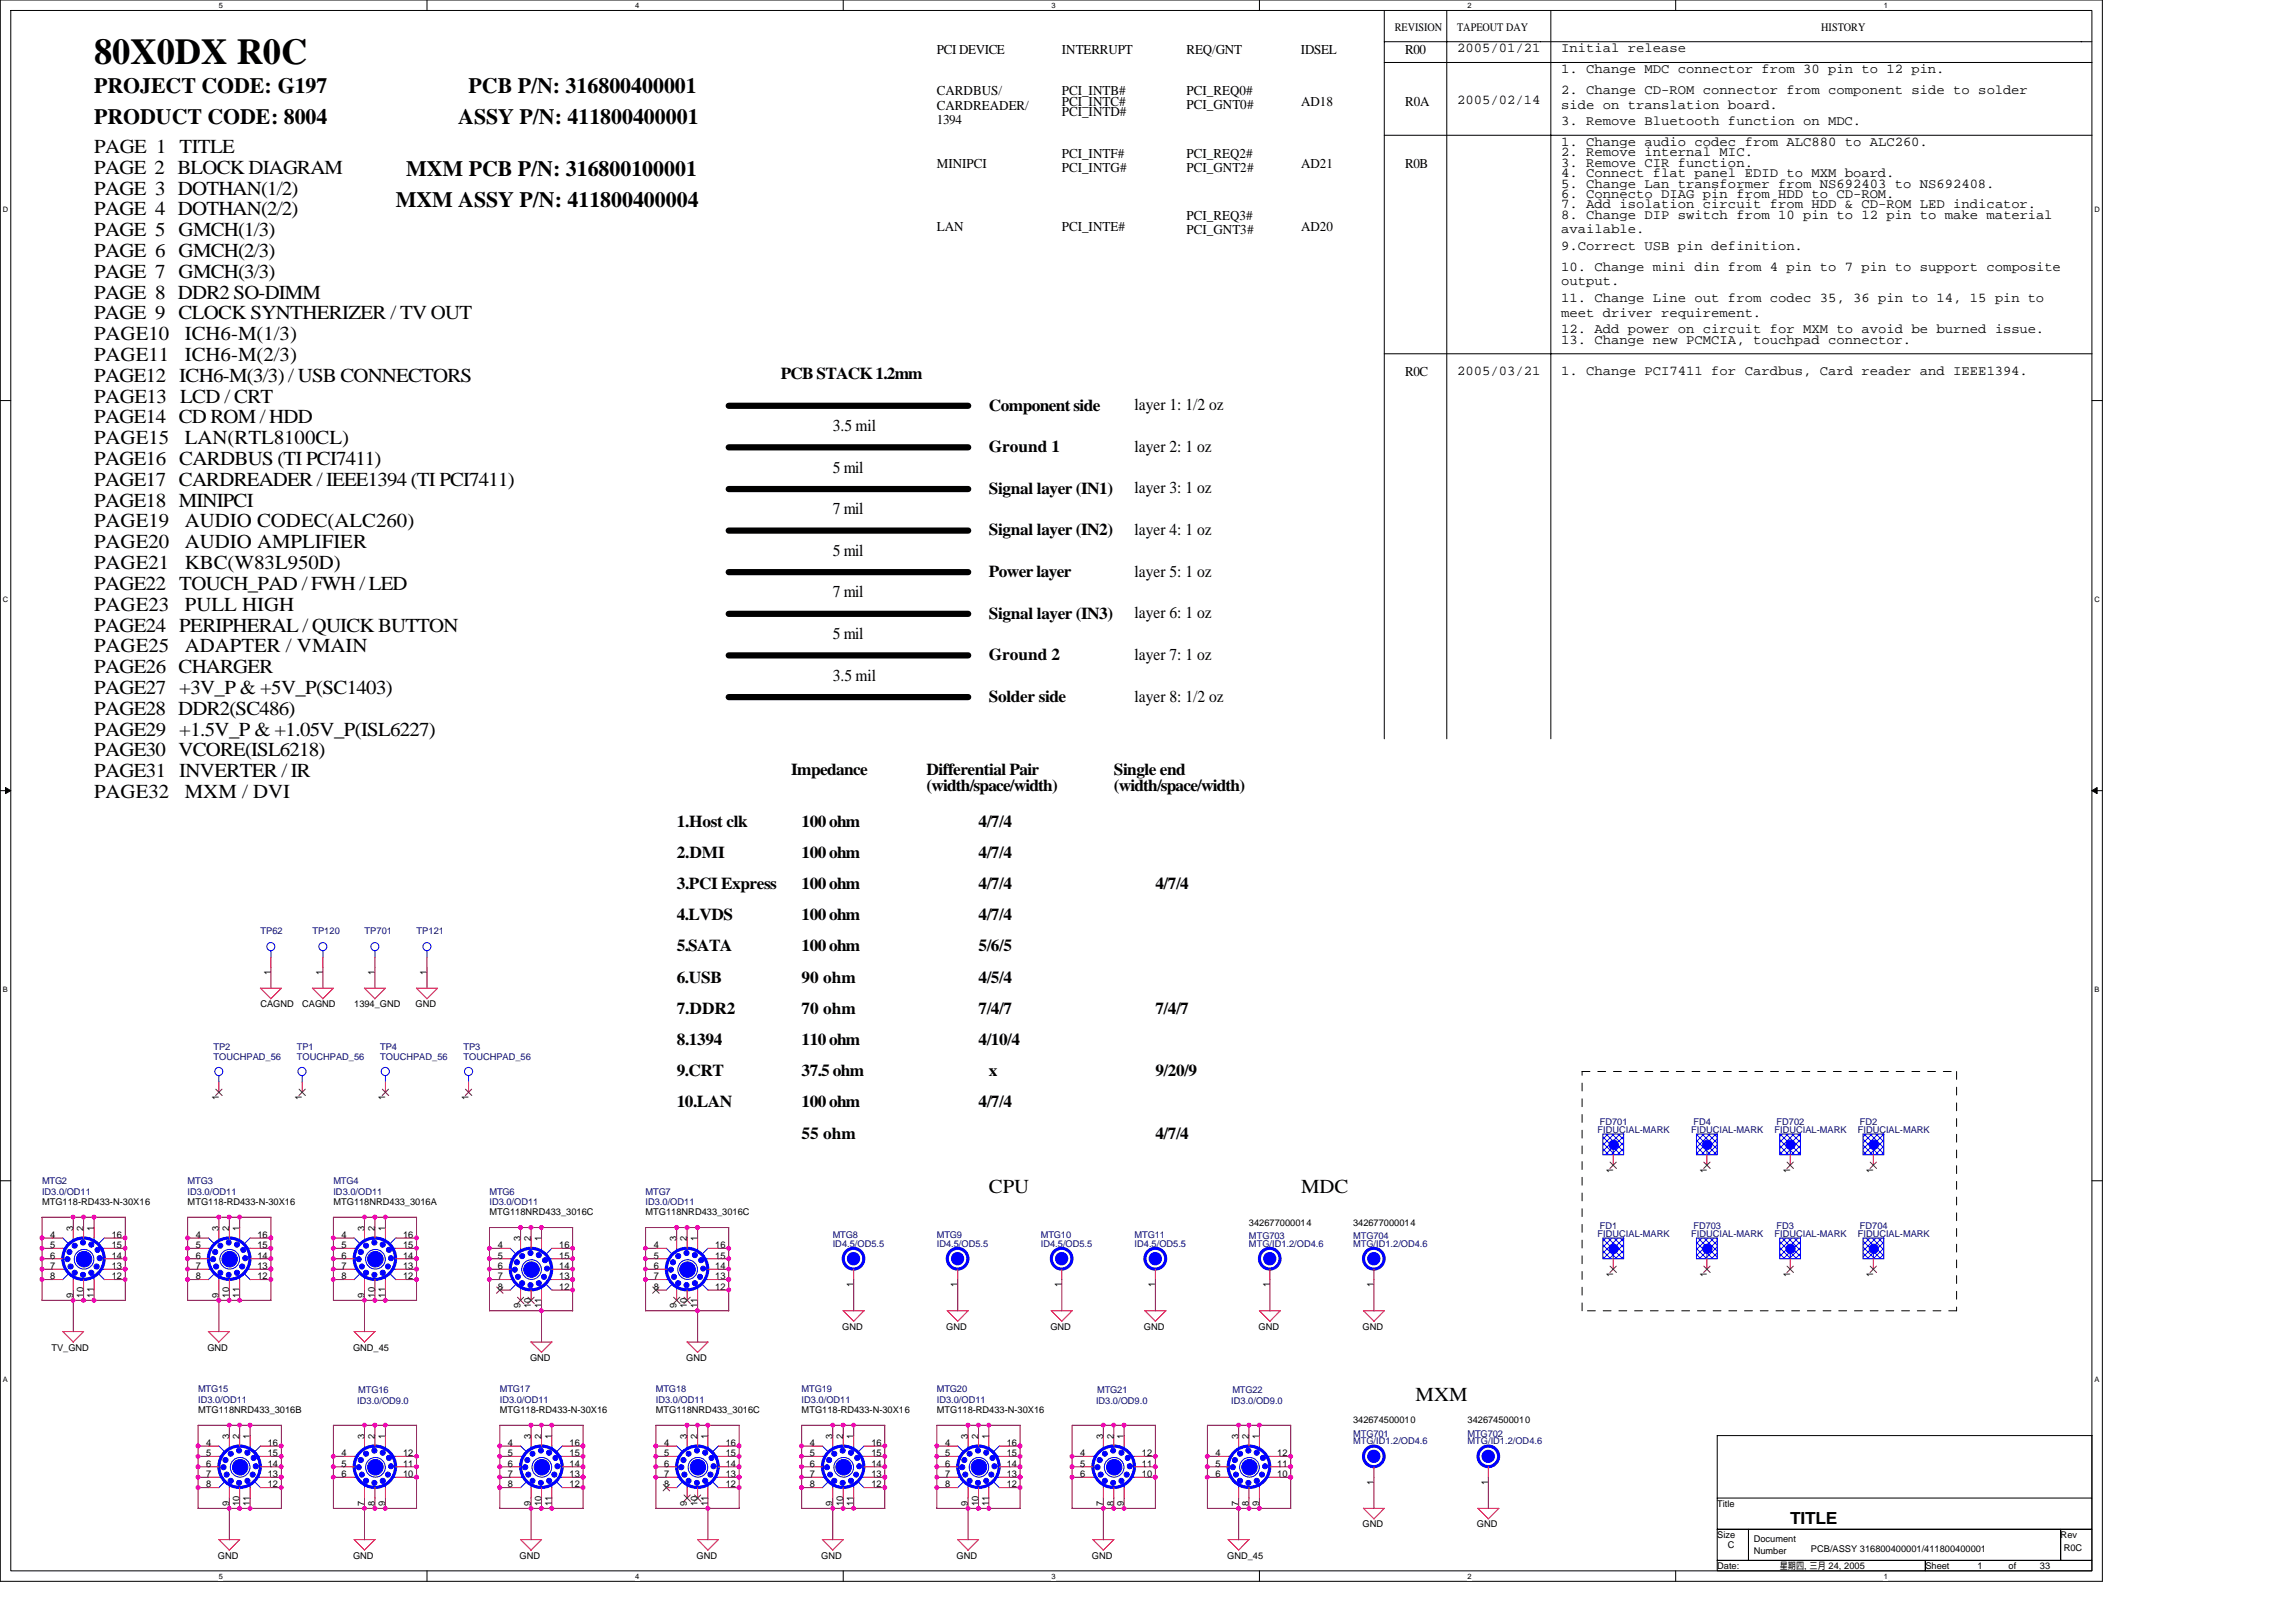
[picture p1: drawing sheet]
<svg xmlns="http://www.w3.org/2000/svg" width="297mm" height="210mm" viewBox="0 0 297 210" stroke-linecap="round" stroke-linejoin="round" font-family="sans-serif">
<defs><g id="words">
<text font-size="4.7" x="12.2" y="8.3">80X0DX R0C</text>
<g font-size="2.8">
<text x="12.2" y="12">PROJECT CODE: G197</text>
<text x="12.2" y="16.1">PRODUCT CODE: 8004</text>
<text x="59.3" y="16.1">ASSY P/N: 411800400001</text>
<text x="60.6" y="12">PCB P/N: 316800400001</text>
<text x="52.6" y="22.8">MXM PCB P/N: 316800100001</text>
<text x="51.2" y="26.8">MXM ASSY P/N: 411800400004</text>
</g>
<g font-size="2.6">
<text x="12.2" y="19.8">PAGE 1 TITLE</text>
<text x="12.2" y="22.5">PAGE 2 BLOCK DIAGRAM</text>
<text x="12.2" y="27.9">PAGE 4 DOTHAN(2/2)</text>
<text x="12.2" y="25.2">PAGE 3 DOTHAN(1/2)</text>
<text x="12.2" y="30.6">PAGE 5 GMCH(1/3)</text>
<text x="12.2" y="33.3">PAGE 6 GMCH(2/3)</text>
<text x="12.2" y="35.9">PAGE 7 GMCH(3/3)</text>
<text x="12.2" y="41.3">PAGE 9 CLOCK SYNTHERIZER / TV OUT</text>
<text x="12.2" y="38.7">PAGE 8 DDR2 SO-DIMM</text>
<text x="12.2" y="44">PAGE10</text>
<text x="12.2" y="46.7">PAGE11</text>
<text x="23.9" y="44">ICH6-M(1/3)</text>
<text x="23.9" y="46.7">ICH6-M(2/3)</text>
<text x="12.2" y="49.4">PAGE12 ICH6-M(3/3) / USB CONNECTORS</text>
<text x="12.2" y="52.1">PAGE13 LCD / CRT</text>
<text x="12.2" y="54.8">PAGE14 CD ROM / HDD</text>
<text x="12.2" y="57.5">PAGE15</text>
<text x="23.9" y="57.5">LAN(RTL8100CL)</text>
<text x="12.2" y="62.9">PAGE17 CARDREADER / IEEE1394 (TI PCI7411)</text>
<text x="12.2" y="65.6">PAGE18 MINIPCI</text>
<text x="12.2" y="60.2">PAGE16 CARDBUS (TI PCI7411)</text>
<text x="12.2" y="68.3">PAGE19</text>
<text x="12.2" y="71">PAGE20</text>
<text x="23.9" y="68.3">AUDIO CODEC(ALC260)</text>
<text x="23.9" y="71">AUDIO AMPLIFIER</text>
<text x="12.2" y="73.6">PAGE21</text>
<text x="12.2" y="76.3">PAGE22 TOUCH_PAD / FWH / LED</text>
<text x="23.9" y="73.6">KBC(W83L950D)</text>
<text x="12.2" y="79">PAGE23</text>
<text x="12.2" y="81.7">PAGE24 PERIPHERAL / QUICK BUTTON</text>
<text x="23.9" y="79">PULL HIGH</text>
<text x="12.2" y="87.1">PAGE26 CHARGER</text>
<text x="12.2" y="84.4">PAGE25</text>
<text x="12.2" y="89.8">PAGE27 +3V_P &amp; +5V_P(SC1403)</text>
<text x="23.9" y="84.4">ADAPTER / VMAIN</text>
<text x="12.2" y="95.2">PAGE29 +1.5V_P &amp; +1.05V_P(ISL6227)</text>
<text x="12.2" y="92.5">PAGE28 DDR2(SC486)</text>
<text x="12.2" y="97.9">PAGE30 VCORE(ISL6218)</text>
<text x="12.2" y="100.6">PAGE31 INVERTER / IR</text>
<text x="12.2" y="103.3">PAGE32</text>
<text x="23.9" y="103.3">MXM / DVI</text>
<text x="127.9" y="154.4">CPU</text>
<text x="168.3" y="154.4">MDC</text>
<text x="183.1" y="181.3">MXM</text>
</g>
<g font-size="2.2">
<text x="101" y="49.1">PCB STACK 1.2mm</text>
<text x="127.9" y="53.1">Component side</text>
<text x="146.8" y="53.1">layer 1: 1/2 oz</text>
<text x="107.7" y="55.8">3.5 mil</text>
<text x="127.9" y="58.5">Ground 1</text>
<text x="146.8" y="58.5">layer 2: 1 oz</text>
<text x="107.7" y="61.2">5 mil</text>
<text x="127.9" y="63.9">Signal layer (IN1)</text>
<text x="146.8" y="63.9">layer 3: 1 oz</text>
<text x="107.7" y="71.9">5 mil</text>
<text x="107.7" y="66.5">7 mil</text>
<text x="127.9" y="69.3">Signal layer (IN2)</text>
<text x="146.8" y="69.2">layer 4: 1 oz</text>
<text x="107.7" y="77.3">7 mil</text>
<text x="127.9" y="74.7">Power layer</text>
<text x="146.8" y="74.6">layer 5: 1 oz</text>
<text x="107.7" y="82.7">5 mil</text>
<text x="127.9" y="80.1">Signal layer (IN3)</text>
<text x="146.8" y="80">layer 6: 1 oz</text>
<text x="107.7" y="88.1">3.5 mil</text>
<text x="127.9" y="85.4">Ground 2</text>
<text x="146.8" y="85.4">layer 7: 1 oz</text>
<text x="127.9" y="90.8">Solder side</text>
<text x="146.8" y="90.8">layer 8: 1/2 oz</text>
<text x="102.4" y="100.2">Impedance</text>
<text x="119.9" y="100.2">Differential Pair</text>
<text x="144.1" y="100.2">Single end</text>
<text x="87.5" y="107">1.Host clk</text>
<text x="103.7" y="107">100 ohm</text>
<text x="119.9" y="102.4">(width/space/width)</text>
<text x="126.6" y="107">4/7/4</text>
<text x="144.1" y="102.4">(width/space/width)</text>
<text x="87.5" y="111">2.DMI</text>
<text x="103.7" y="111">100 ohm</text>
<text x="126.6" y="111">4/7/4</text>
<text x="87.5" y="115.1">3.PCI Express</text>
<text x="87.5" y="119.1">4.LVDS</text>
<text x="103.7" y="115.1">100 ohm</text>
<text x="103.7" y="119.1">100 ohm</text>
<text x="126.6" y="115.1">4/7/4</text>
<text x="126.6" y="119.1">4/7/4</text>
<text x="149.5" y="115.1">4/7/4</text>
<text x="87.5" y="123.1">5.SATA</text>
<text x="103.7" y="123.1">100 ohm</text>
<text x="126.6" y="123.1">5/6/5</text>
<text x="87.5" y="127.2">6.USB</text>
<text x="87.5" y="131.2">7.DDR2</text>
<text x="103.7" y="127.2">90 ohm</text>
<text x="103.7" y="131.2">70 ohm</text>
<text x="126.6" y="127.2">4/5/4</text>
<text x="126.6" y="131.2">7/4/7</text>
<text x="149.5" y="131.2">7/4/7</text>
<text x="87.5" y="135.3">8.1394</text>
<text x="103.7" y="135.3">110 ohm</text>
<text x="126.6" y="135.3">4/10/4</text>
<text x="87.5" y="139.3">9.CRT</text>
<text x="87.5" y="143.3">10.LAN</text>
<text x="103.7" y="139.3">37.5 ohm</text>
<text x="103.7" y="143.3">100 ohm</text>
<text x="126.6" y="143.3">4/7/4</text>
<text x="127.9" y="139.3">x</text>
<text x="149.5" y="139.3">9/20/9</text>
<text x="103.7" y="147.4">55 ohm</text>
<text x="149.5" y="147.4">4/7/4</text>
<text x="231.6" y="197.2">TITLE</text>
</g>
<g font-size="1.8">
<text x="121.2" y="7">PCI DEVICE</text>
<text x="137.4" y="7">INTERRUPT</text>
<text x="153.5" y="7">REQ/GNT</text>
<text x="168.3" y="7">IDSEL</text>
<text x="181.8" y="7">R00</text>
<text x="188.5" y="6.8">2005/01/21</text>
<text x="202" y="6.8">Initial release</text>
<text x="202" y="9.5">1. Change MDC connector from 30 pin to 12 pin.</text>
<text x="121.2" y="12.3">CARDBUS/</text>
<text x="121.2" y="14.2">CARDREADER/</text>
<text x="121.2" y="16">1394</text>
<text x="137.4" y="13.7">PCI_INTC#</text>
<text x="137.4" y="12.3">PCI_INTB#</text>
<text x="137.4" y="15">PCI_INTD#</text>
<text x="153.5" y="12.3">PCI_REQ0#</text>
<text x="153.5" y="14.1">PCI_GNT0#</text>
<text x="168.3" y="13.7">AD18</text>
<text x="181.8" y="13.7">R0A</text>
<text x="188.5" y="13.5">2005/02/14</text>
<text x="202" y="12.1">2. Change CD-ROM connector from component side to solder</text>
<text x="202" y="14.1">side on translation board.</text>
<text x="202" y="16.2">3. Remove Bluetooth function on MDC.</text>
<text x="121.2" y="21.8">MINIPCI</text>
<text x="137.4" y="20.4">PCI_INTF#</text>
<text x="137.4" y="22.2">PCI_INTG#</text>
<text x="153.5" y="20.4">PCI_REQ2#</text>
<text x="153.5" y="22.2">PCI_GNT2#</text>
<text x="168.3" y="21.8">AD21</text>
<text x="181.8" y="21.8">R0B</text>
<text x="202" y="18.9">1. Change audio codec from ALC880 to ALC260.</text>
<text x="202" y="20.2">2. Remove internal MIC.</text>
<text x="202" y="21.6">3. Remove CIR function.</text>
<text x="202" y="22.9">4. Connect flat panel EDID to MXM board.</text>
<text x="121.2" y="29.8">LAN</text>
<text x="137.4" y="29.8">PCI_INTE#</text>
<text x="153.5" y="28.5">PCI_REQ3#</text>
<text x="168.3" y="29.8">AD20</text>
<text x="202" y="24.3">5. Change Lan transformer from NS692403 to NS692408.</text>
<text x="202" y="25.6">6. Connecto DIAG pin from HDD to CD-ROM.</text>
<text x="202" y="27">7. Add isolation circuit from HDD &amp; CD-ROM LED indicator.</text>
<text x="202" y="28.3">8. Change DIP switch from 10 pin to 12 pin to make material</text>
<text x="153.5" y="30.3">PCI_GNT3#</text>
<text x="202" y="30.2">available.</text>
<text x="202" y="32.3">9.Correct USB pin definition.</text>
<text x="202" y="35">10. Change mini din from 4 pin to 7 pin to support composite</text>
<text x="202" y="39.1">11. Change Line out from codec 35, 36 pin to 14, 15 pin to</text>
<text x="202" y="41">meet driver requirement.</text>
<text x="202" y="36.9">output.</text>
<text x="202" y="43.1">12. Add power on circuit for MXM to avoid be burned issue.</text>
<text x="202" y="44.5">13. Change new PCMCIA, touchpad connector.</text>
<text x="181.8" y="48.7">R0C</text>
<text x="188.5" y="48.5">2005/03/21</text>
<text x="202" y="48.5">1. Change PCI7411 for Cardbus, Card reader and IEEE1394.</text>
</g>
<g font-size="1.5">
<text x="180.4" y="4">REVISION</text>
<text x="188.5" y="4">TAPEOUT DAY</text>
<text x="235.6" y="4">HISTORY</text>
</g>
<g font-size="1.2" fill="#000080">
<text x="33.7" y="120.9">TP62</text>
<text x="40.4" y="120.9">TP120</text>
<text x="47.2" y="120.9">TP701</text>
<text x="53.9" y="120.9">TP121</text>
<text x="27.6" y="135.9">TP2</text>
<text x="27.6" y="137.2">TOUCHPAD_56</text>
<text x="38.4" y="135.9">TP1</text>
<text x="38.4" y="137.2">TOUCHPAD_56</text>
<text x="49.2" y="135.9">TP4</text>
<text x="49.2" y="137.2">TOUCHPAD_56</text>
<text x="60" y="135.9">TP3</text>
<text x="60" y="137.2">TOUCHPAD_56</text>
<text x="206.7" y="146.6">FIDUCIAL-MARK</text>
<text x="207" y="145.6">FD701</text>
<text x="218.8" y="146.6">FIDUCIAL-MARK</text>
<text x="219.1" y="145.6">FD4</text>
<text x="229.6" y="146.6">FIDUCIAL-MARK</text>
<text x="229.8" y="145.6">FD702</text>
<text x="240.3" y="146.6">FIDUCIAL-MARK</text>
<text x="240.6" y="145.6">FD2</text>
<text x="5.4" y="153.2">MTG2</text>
<text x="5.4" y="154.6">ID3.0/OD11</text>
<text x="24.3" y="153.2">MTG3</text>
<text x="24.3" y="154.6">ID3.0/OD11</text>
<text x="43.1" y="153.2">MTG4</text>
<text x="43.1" y="154.6">ID3.0/OD11</text>
<text x="63.3" y="154.6">MTG6</text>
<text x="63.3" y="155.9">ID3.0/OD11</text>
<text x="83.5" y="154.6">MTG7</text>
<text x="83.5" y="155.9">ID3.0/OD11</text>
<text x="107.7" y="160.2">MTG8</text>
<text x="107.7" y="161.4">ID4.5/OD5.5</text>
<text x="121.2" y="160.2">MTG9</text>
<text x="121.2" y="161.4">ID4.5/OD5.5</text>
<text x="134.7" y="160.2">MTG10</text>
<text x="134.7" y="161.4">ID4.5/OD5.5</text>
<text x="146.8" y="160.2">MTG11</text>
<text x="146.8" y="161.4">ID4.5/OD5.5</text>
<text x="161.6" y="160.4">MTG703</text>
<text x="161.6" y="161.3">MTG/ID1.2/OD4.6</text>
<text x="175" y="160.4">MTG704</text>
<text x="175" y="161.3">MTG/ID1.2/OD4.6</text>
<text x="206.7" y="160.1">FIDUCIAL-MARK</text>
<text x="207" y="159">FD1</text>
<text x="218.8" y="160.1">FIDUCIAL-MARK</text>
<text x="219.1" y="159">FD703</text>
<text x="229.6" y="160.1">FIDUCIAL-MARK</text>
<text x="229.8" y="159">FD3</text>
<text x="240.3" y="160.1">FIDUCIAL-MARK</text>
<text x="240.6" y="159">FD704</text>
<text x="25.6" y="180.1">MTG15</text>
<text x="25.6" y="181.5">ID3.0/OD11</text>
<text x="46.2" y="181.6">ID3.0/OD9.0</text>
<text x="46.4" y="180.3">MTG16</text>
<text x="64.7" y="180.1">MTG17</text>
<text x="64.7" y="181.5">ID3.0/OD11</text>
<text x="84.9" y="180.1">MTG18</text>
<text x="84.9" y="181.5">ID3.0/OD11</text>
<text x="103.7" y="180.1">MTG19</text>
<text x="103.7" y="181.5">ID3.0/OD11</text>
<text x="121.2" y="180.1">MTG20</text>
<text x="121.2" y="181.5">ID3.0/OD11</text>
<text x="141.8" y="181.6">ID3.0/OD9.0</text>
<text x="141.9" y="180.3">MTG21</text>
<text x="159.3" y="181.6">ID3.0/OD9.0</text>
<text x="159.4" y="180.3">MTG22</text>
<text x="175" y="185.9">MTG701</text>
<text x="189.9" y="185.9">MTG702</text>
<text x="175" y="186.9">MTG/ID1.2/OD4.6</text>
<text x="189.9" y="186.9">MTG/ID1.2/OD4.6</text>
</g>
<g font-size="1.2">
<text x="33.7" y="130.3">CAGND</text>
<text x="35" y="126.2" transform="rotate(-90 35 126.2)">1</text>
<text x="39.1" y="130.3">CAGND</text>
<text x="41.8" y="126.2" transform="rotate(-90 41.8 126.2)">1</text>
<text x="45.8" y="130.3">1394_GND</text>
<text x="48.5" y="126.2" transform="rotate(-90 48.5 126.2)">1</text>
<text x="53.8" y="130.3">GND</text>
<text x="55.2" y="126.2" transform="rotate(-90 55.2 126.2)">1</text>
<text x="28.3" y="142.4" transform="rotate(-90 28.3 142.4)">1</text>
<text x="39.1" y="142.4" transform="rotate(-90 39.1 142.4)">1</text>
<text x="49.8" y="142.4" transform="rotate(-90 49.8 142.4)">1</text>
<text x="60.6" y="142.4" transform="rotate(-90 60.6 142.4)">1</text>
<text x="5.4" y="155.9">MTG118-RD433-N-30X16</text>
<text x="24.3" y="155.9">MTG118-RD433-N-30X16</text>
<text x="43.1" y="155.9">MTG118NRD433_3016A</text>
<text x="208.7" y="151.8" transform="rotate(-90 208.7 151.8)">1</text>
<text x="220.8" y="151.8" transform="rotate(-90 220.8 151.8)">1</text>
<text x="231.6" y="151.8" transform="rotate(-90 231.6 151.8)">1</text>
<text x="242.3" y="151.8" transform="rotate(-90 242.3 151.8)">1</text>
<text x="6.5" y="160.2">4</text>
<text x="6.5" y="161.5">5</text>
<text x="9.5" y="159.3" transform="rotate(-90 9.5 159.3)">3</text>
<text x="10.8" y="159.3" transform="rotate(-90 10.8 159.3)">2</text>
<text x="12.1" y="159.3" transform="rotate(-90 12.1 159.3)">1</text>
<text x="14.5" y="161.5">15</text>
<text x="14.5" y="160.2">16</text>
<text x="25.3" y="160.2">4</text>
<text x="25.3" y="161.5">5</text>
<text x="28.3" y="159.3" transform="rotate(-90 28.3 159.3)">3</text>
<text x="29.7" y="159.3" transform="rotate(-90 29.7 159.3)">2</text>
<text x="31" y="159.3" transform="rotate(-90 31 159.3)">1</text>
<text x="33.3" y="161.5">15</text>
<text x="33.3" y="160.2">16</text>
<text x="44.2" y="160.2">4</text>
<text x="44.2" y="161.5">5</text>
<text x="47.1" y="159.3" transform="rotate(-90 47.1 159.3)">3</text>
<text x="48.5" y="159.3" transform="rotate(-90 48.5 159.3)">2</text>
<text x="49.8" y="159.3" transform="rotate(-90 49.8 159.3)">1</text>
<text x="52.2" y="161.5">15</text>
<text x="52.2" y="160.2">16</text>
<text x="63.3" y="157.3">MTG118NRD433_3016C</text>
<text x="64.4" y="161.5">4</text>
<text x="67.3" y="160.6" transform="rotate(-90 67.3 160.6)">3</text>
<text x="68.7" y="160.6" transform="rotate(-90 68.7 160.6)">2</text>
<text x="70" y="160.6" transform="rotate(-90 70 160.6)">1</text>
<text x="72.3" y="161.5">16</text>
<text x="83.5" y="157.3">MTG118NRD433_3016C</text>
<text x="84.6" y="161.5">4</text>
<text x="87.5" y="160.6" transform="rotate(-90 87.5 160.6)">3</text>
<text x="88.9" y="160.6" transform="rotate(-90 88.9 160.6)">2</text>
<text x="90.2" y="160.6" transform="rotate(-90 90.2 160.6)">1</text>
<text x="92.5" y="161.5">16</text>
<text x="161.6" y="158.6">342677000014</text>
<text x="175" y="158.6">342677000014</text>
<text x="6.5" y="162.9">6</text>
<text x="6.5" y="164.2">7</text>
<text x="6.5" y="165.6">8</text>
<text x="9.5" y="167.9" transform="rotate(-90 9.5 167.9)">9</text>
<text x="10.8" y="167.9" transform="rotate(-90 10.8 167.9)">10</text>
<text x="12.1" y="167.9" transform="rotate(-90 12.1 167.9)">11</text>
<text x="14.5" y="165.6">12</text>
<text x="14.5" y="164.2">13</text>
<text x="14.5" y="162.9">14</text>
<text x="25.3" y="162.9">6</text>
<text x="25.3" y="164.2">7</text>
<text x="25.3" y="165.6">8</text>
<text x="28.3" y="167.9" transform="rotate(-90 28.3 167.9)">9</text>
<text x="29.7" y="167.9" transform="rotate(-90 29.7 167.9)">10</text>
<text x="31" y="167.9" transform="rotate(-90 31 167.9)">11</text>
<text x="33.3" y="165.6">12</text>
<text x="33.3" y="164.2">13</text>
<text x="33.3" y="162.9">14</text>
<text x="44.2" y="162.9">6</text>
<text x="44.2" y="164.2">7</text>
<text x="44.2" y="165.6">8</text>
<text x="47.1" y="167.9" transform="rotate(-90 47.1 167.9)">9</text>
<text x="48.5" y="167.9" transform="rotate(-90 48.5 167.9)">10</text>
<text x="49.8" y="167.9" transform="rotate(-90 49.8 167.9)">11</text>
<text x="52.2" y="165.6">12</text>
<text x="52.2" y="164.2">13</text>
<text x="52.2" y="162.9">14</text>
<text x="64.4" y="162.9">5</text>
<text x="64.4" y="164.2">6</text>
<text x="64.4" y="165.6">7</text>
<text x="64.4" y="166.9">8</text>
<text x="72.3" y="166.9">12</text>
<text x="72.3" y="165.6">13</text>
<text x="72.3" y="164.2">14</text>
<text x="72.3" y="162.9">15</text>
<text x="84.6" y="162.9">5</text>
<text x="84.6" y="164.2">6</text>
<text x="84.6" y="165.6">7</text>
<text x="84.6" y="166.9">8</text>
<text x="92.5" y="166.9">12</text>
<text x="92.5" y="165.6">13</text>
<text x="92.5" y="164.2">14</text>
<text x="92.5" y="162.9">15</text>
<text x="110.4" y="166.6" transform="rotate(-90 110.4 166.6)">1</text>
<text x="123.9" y="166.6" transform="rotate(-90 123.9 166.6)">1</text>
<text x="137.3" y="166.6" transform="rotate(-90 137.3 166.6)">1</text>
<text x="149.5" y="166.6" transform="rotate(-90 149.5 166.6)">1</text>
<text x="164.3" y="166.6" transform="rotate(-90 164.3 166.6)">1</text>
<text x="177.7" y="166.6" transform="rotate(-90 177.7 166.6)">1</text>
<text x="208.7" y="165.2" transform="rotate(-90 208.7 165.2)">1</text>
<text x="220.8" y="165.2" transform="rotate(-90 220.8 165.2)">1</text>
<text x="231.6" y="165.2" transform="rotate(-90 231.6 165.2)">1</text>
<text x="242.3" y="165.2" transform="rotate(-90 242.3 165.2)">1</text>
<text x="67.3" y="169.3" transform="rotate(-90 67.3 169.3)">9</text>
<text x="68.7" y="169.3" transform="rotate(-90 68.7 169.3)">10</text>
<text x="70" y="169.3" transform="rotate(-90 70 169.3)">11</text>
<text x="87.5" y="169.3" transform="rotate(-90 87.5 169.3)">9</text>
<text x="88.9" y="169.3" transform="rotate(-90 88.9 169.3)">10</text>
<text x="90.2" y="169.3" transform="rotate(-90 90.2 169.3)">11</text>
<text x="109" y="172.1">GND</text>
<text x="122.4" y="172.1">GND</text>
<text x="135.9" y="172.1">GND</text>
<text x="148" y="172.1">GND</text>
<text x="162.8" y="172.1">GND</text>
<text x="176.3" y="172.1">GND</text>
<text x="6.6" y="174.8">TV_GND</text>
<text x="26.8" y="174.8">GND</text>
<text x="45.7" y="174.8">GND_45</text>
<text x="68.6" y="176.1">GND</text>
<text x="88.8" y="176.1">GND</text>
<text x="25.6" y="182.8">MTG118NRD433_3016B</text>
<text x="64.7" y="182.8">MTG118-RD433-N-30X16</text>
<text x="84.9" y="182.8">MTG118NRD433_3016C</text>
<text x="103.7" y="182.8">MTG118-RD433-N-30X16</text>
<text x="121.2" y="182.8">MTG118-RD433-N-30X16</text>
<text x="175" y="184.2">342674500010</text>
<text x="189.9" y="184.2">342674500010</text>
<text x="26.7" y="187.1">4</text>
<text x="26.7" y="188.4">5</text>
<text x="26.7" y="189.8">6</text>
<text x="26.7" y="191.2">7</text>
<text x="29.7" y="186.2" transform="rotate(-90 29.7 186.2)">3</text>
<text x="31" y="186.2" transform="rotate(-90 31 186.2)">2</text>
<text x="32.3" y="186.2" transform="rotate(-90 32.3 186.2)">1</text>
<text x="34.6" y="191.2">13</text>
<text x="34.6" y="189.8">14</text>
<text x="34.6" y="188.4">15</text>
<text x="34.6" y="187.1">16</text>
<text x="44.2" y="188.4">4</text>
<text x="44.2" y="189.8">5</text>
<text x="44.2" y="191.2">6</text>
<text x="47.1" y="186.2" transform="rotate(-90 47.1 186.2)">3</text>
<text x="48.5" y="186.2" transform="rotate(-90 48.5 186.2)">2</text>
<text x="49.8" y="186.2" transform="rotate(-90 49.8 186.2)">1</text>
<text x="52.2" y="191.2">10</text>
<text x="52.2" y="189.8">11</text>
<text x="52.2" y="188.4">12</text>
<text x="65.7" y="187.1">4</text>
<text x="65.7" y="188.4">5</text>
<text x="65.7" y="189.8">6</text>
<text x="65.7" y="191.2">7</text>
<text x="68.7" y="186.2" transform="rotate(-90 68.7 186.2)">3</text>
<text x="70" y="186.2" transform="rotate(-90 70 186.2)">2</text>
<text x="71.4" y="186.2" transform="rotate(-90 71.4 186.2)">1</text>
<text x="73.7" y="191.2">13</text>
<text x="73.7" y="189.8">14</text>
<text x="73.7" y="188.4">15</text>
<text x="73.7" y="187.1">16</text>
<text x="85.9" y="187.1">4</text>
<text x="85.9" y="188.4">5</text>
<text x="85.9" y="189.8">6</text>
<text x="85.9" y="191.2">7</text>
<text x="88.9" y="186.2" transform="rotate(-90 88.9 186.2)">3</text>
<text x="90.2" y="186.2" transform="rotate(-90 90.2 186.2)">2</text>
<text x="91.6" y="186.2" transform="rotate(-90 91.6 186.2)">1</text>
<text x="93.9" y="191.2">13</text>
<text x="93.9" y="189.8">14</text>
<text x="93.9" y="188.4">15</text>
<text x="93.9" y="187.1">16</text>
<text x="104.8" y="187.1">4</text>
<text x="104.8" y="188.4">5</text>
<text x="104.8" y="189.8">6</text>
<text x="104.8" y="191.2">7</text>
<text x="107.7" y="186.2" transform="rotate(-90 107.7 186.2)">3</text>
<text x="109.1" y="186.2" transform="rotate(-90 109.1 186.2)">2</text>
<text x="110.4" y="186.2" transform="rotate(-90 110.4 186.2)">1</text>
<text x="112.7" y="191.2">13</text>
<text x="112.7" y="189.8">14</text>
<text x="112.7" y="188.4">15</text>
<text x="112.7" y="187.1">16</text>
<text x="122.3" y="187.1">4</text>
<text x="122.3" y="188.4">5</text>
<text x="122.3" y="189.8">6</text>
<text x="122.3" y="191.2">7</text>
<text x="125.2" y="186.2" transform="rotate(-90 125.2 186.2)">3</text>
<text x="126.6" y="186.2" transform="rotate(-90 126.6 186.2)">2</text>
<text x="127.9" y="186.2" transform="rotate(-90 127.9 186.2)">1</text>
<text x="130.2" y="191.2">13</text>
<text x="130.2" y="189.8">14</text>
<text x="130.2" y="188.4">15</text>
<text x="130.2" y="187.1">16</text>
<text x="139.8" y="188.4">4</text>
<text x="139.8" y="189.8">5</text>
<text x="139.8" y="191.2">6</text>
<text x="142.7" y="186.2" transform="rotate(-90 142.7 186.2)">3</text>
<text x="144.1" y="186.2" transform="rotate(-90 144.1 186.2)">2</text>
<text x="145.4" y="186.2" transform="rotate(-90 145.4 186.2)">1</text>
<text x="147.7" y="191.2">10</text>
<text x="147.7" y="189.8">11</text>
<text x="147.7" y="188.4">12</text>
<text x="157.3" y="188.4">4</text>
<text x="157.3" y="189.8">5</text>
<text x="157.3" y="191.2">6</text>
<text x="160.2" y="186.2" transform="rotate(-90 160.2 186.2)">3</text>
<text x="161.6" y="186.2" transform="rotate(-90 161.6 186.2)">2</text>
<text x="162.9" y="186.2" transform="rotate(-90 162.9 186.2)">1</text>
<text x="165.2" y="191.2">10</text>
<text x="165.2" y="189.8">11</text>
<text x="165.2" y="188.4">12</text>
<text x="26.7" y="192.5">8</text>
<text x="29.7" y="194.9" transform="rotate(-90 29.7 194.9)">9</text>
<text x="31" y="194.9" transform="rotate(-90 31 194.9)">10</text>
<text x="32.3" y="194.9" transform="rotate(-90 32.3 194.9)">11</text>
<text x="34.6" y="192.5">12</text>
<text x="47.1" y="194.9" transform="rotate(-90 47.1 194.9)">7</text>
<text x="48.5" y="194.9" transform="rotate(-90 48.5 194.9)">8</text>
<text x="49.8" y="194.9" transform="rotate(-90 49.8 194.9)">9</text>
<text x="65.7" y="192.5">8</text>
<text x="68.7" y="194.9" transform="rotate(-90 68.7 194.9)">9</text>
<text x="70" y="194.9" transform="rotate(-90 70 194.9)">10</text>
<text x="71.4" y="194.9" transform="rotate(-90 71.4 194.9)">11</text>
<text x="73.7" y="192.5">12</text>
<text x="85.9" y="192.5">8</text>
<text x="88.9" y="194.9" transform="rotate(-90 88.9 194.9)">9</text>
<text x="90.2" y="194.9" transform="rotate(-90 90.2 194.9)">10</text>
<text x="91.6" y="194.9" transform="rotate(-90 91.6 194.9)">11</text>
<text x="93.9" y="192.5">12</text>
<text x="104.8" y="192.5">8</text>
<text x="107.7" y="194.9" transform="rotate(-90 107.7 194.9)">9</text>
<text x="109.1" y="194.9" transform="rotate(-90 109.1 194.9)">10</text>
<text x="110.4" y="194.9" transform="rotate(-90 110.4 194.9)">11</text>
<text x="112.7" y="192.5">12</text>
<text x="122.3" y="192.5">8</text>
<text x="125.2" y="194.9" transform="rotate(-90 125.2 194.9)">9</text>
<text x="126.6" y="194.9" transform="rotate(-90 126.6 194.9)">10</text>
<text x="127.9" y="194.9" transform="rotate(-90 127.9 194.9)">11</text>
<text x="130.2" y="192.5">12</text>
<text x="142.7" y="194.9" transform="rotate(-90 142.7 194.9)">7</text>
<text x="144.1" y="194.9" transform="rotate(-90 144.1 194.9)">8</text>
<text x="145.4" y="194.9" transform="rotate(-90 145.4 194.9)">9</text>
<text x="160.2" y="194.9" transform="rotate(-90 160.2 194.9)">7</text>
<text x="161.6" y="194.9" transform="rotate(-90 161.6 194.9)">8</text>
<text x="162.9" y="194.9" transform="rotate(-90 162.9 194.9)">9</text>
<text x="176.3" y="197.7">GND</text>
<text x="177.7" y="192.2" transform="rotate(-90 177.7 192.2)">1</text>
<text x="191.1" y="197.7">GND</text>
<text x="192.5" y="192.2" transform="rotate(-90 192.5 192.2)">1</text>
<text x="222.2" y="195">Title</text>
<text x="28.2" y="201.7">GND</text>
<text x="45.7" y="201.7">GND</text>
<text x="67.2" y="201.7">GND</text>
<text x="90.1" y="201.7">GND</text>
<text x="106.3" y="201.7">GND</text>
<text x="123.8" y="201.7">GND</text>
<text x="141.3" y="201.7">GND</text>
<text x="158.8" y="201.7">GND_45</text>
<text x="222.2" y="199">Size</text>
<text x="222.2" y="203">Date:</text>
<text x="223.5" y="200.3">C</text>
<text x="226.9" y="199.5">Document</text>
<text x="226.9" y="201.1">Number</text>
<text x="230.2" y="203">星期四, 三月 24, 2005</text>
<text x="234.3" y="200.9">PCB/ASSY 316800400001/411800400001</text>
<text x="249.1" y="203">Sheet</text>
<text x="255.8" y="203">1</text>
<text x="259.9" y="203">of</text>
<text x="263.9" y="203">33</text>
<text x="266.6" y="199">Rev</text>
<text x="267" y="200.7">R0C</text>
</g>
<g font-size="1">
<text x="28.3" y="1">5</text>
<text x="82.2" y="1">4</text>
<text x="136" y="1">3</text>
<text x="189.9" y="1">2</text>
<text x="243.7" y="1">1</text>
<text x=".4" y="27.4">D</text>
<text x="271" y="27.4">D</text>
<text x=".4" y="77.9">C</text>
<text x="271" y="77.9">C</text>
<text x=".4" y="128.4">B</text>
<text x="271" y="128.4">B</text>
<text x=".4" y="178.9">A</text>
<text x="271" y="178.9">A</text>
<text x="28.3" y="204.3">5</text>
<text x="82.2" y="204.3">4</text>
<text x="136" y="204.3">3</text>
<text x="189.9" y="204.3">2</text>
<text x="243.7" y="204.3">1</text>
</g>
</g></defs>
<path d="M0 0h272v204.6h-272zM1.4 1.4h269.2v201.9h-269.2z" fill="none" stroke="#000" stroke-width=".13"/>
<g fill="#fff">
<path d="M28.3 .1h.5v1.1h-.5z"/>
<path d="M28.3 203.4h.5v1.1h-.5z"/>
</g>
<path d="M55.2 0v1.4M55.2 203.3v1.3" fill="none" stroke="#000" stroke-width=".13"/>
<g fill="#fff">
<path d="M82.2 .1h.5v1.1h-.5z"/>
<path d="M82.2 203.4h.5v1.1h-.5z"/>
</g>
<path d="M109.1 0v1.4M109.1 203.3v1.3" fill="none" stroke="#000" stroke-width=".13"/>
<g fill="#fff">
<path d="M136 .1h.5v1.1h-.5z"/>
<path d="M136 203.4h.5v1.1h-.5z"/>
</g>
<path d="M162.9 0v1.4M162.9 203.3v1.3" fill="none" stroke="#000" stroke-width=".13"/>
<g fill="#fff">
<path d="M189.9 .1h.5v1.1h-.5z"/>
<path d="M189.9 203.4h.5v1.1h-.5z"/>
</g>
<path d="M216.8 0v1.4M216.8 203.3v1.3" fill="none" stroke="#000" stroke-width=".13"/>
<g fill="#fff">
<path d="M243.7 .1h.5v1.1h-.5z"/>
<path d="M243.7 203.4h.5v1.1h-.5z"/>
<path d="M.4 26.6h.7v1h-.7z"/>
<path d="M271 26.6h.6v1h-.6z"/>
<path d="M.4 77.1h.7v1h-.7z"/>
<path d="M271 77.1h.6v1h-.6z"/>
</g>
<path d="M0 51.8h1.4M270.6 51.8h1.4" fill="none" stroke="#000" stroke-width=".13"/>
<g fill="#fff">
<path d="M.4 127.6h.6v1h-.6z"/>
<path d="M271 127.6h.6v1h-.6z"/>
</g>
<path d="M0 102.3h1.4M270.6 102.3h1.4" fill="none" stroke="#000" stroke-width=".13"/>
<path d="M.7 101.9l.7 .4-.7 .4zM270.6 102.3l.7-.4v.8z" fill="#000" stroke="#000" stroke-width=".13"/>
<g fill="#fff">
<path d="M.4 178h.6v1.1h-.6z"/>
<path d="M271 178h.6v1.1h-.6z"/>
</g>
<g fill="none" stroke="#000" stroke-width=".13">
<path d="M179.1 5.4h91.5M179.1 1.4v94.2M179.1 8.1h91.6M179.1 17.5h91.6M187.2 1.4v94.2M200.6 1.4v94.2M179.1 45.8h91.6M0 152.8h1.4M270.6 152.8h1.4M222.2 193.9h48.4v4h-48.4zM222.2 197.9h4v4h-4zM222.2 185.8v8.1"/>
<path d="M222.2 185.8h48.5M226.2 197.9h40.4v4h-40.4zM266.6 197.9h4v4h-4zM270.6 185.8v8.1M222.2 201.9h26.9v1.4h-26.9zM249.1 201.9h21.5v1.4h-21.5z"/>
</g>
<path d="M94.3 57.9h31M94.3 52.5h31M94.3 63.3h31M94.3 79.4h31M94.3 68.7h31M94.3 74h31M94.3 84.8h31M94.3 90.2h31" fill="none" stroke="#000" stroke-width=".8"/>
<path d="M204.7 138.7h48.4M253.1 138.7v30.9M204.7 169.6v-30.9M253.1 169.6h-48.4" fill="none" stroke="#000" stroke-width=".13" stroke-dasharray="1 1 1 1 1 1 1 1"/>
<g fill="none" stroke="#f00" stroke-width=".13">
<path d="M33.7 127.9l1.3 1.3M33.7 127.9h2.7l-1.4 1.4M35 123.9v1.3M40.4 127.9l1.4 1.3M40.4 127.9h2.8l-1.4 1.4M41.8 123.9v1.3M47.1 127.9l1.4 1.3M47.2 127.9h2.7l-1.4 1.4M48.5 123.9v1.3M53.9 127.9l1.3 1.3M53.9 127.9h2.7M55.2 123.9v1.3"/>
<path d="M56.6 127.9l-1.4 1.4M9.5 158.9v1.3M10.8 158.9v1.3M12.2 158.9v1.3M28.3 140v1.4M28.3 158.9v1.3M29.7 158.9v1.3M31 158.9v1.3M39.1 140v1.4M47.2 158.9v1.3M48.5 158.9v1.3M49.9 140v1.4"/>
<path d="M49.9 158.9v1.3M60.6 140v1.4M208.7 149.4v1.4M220.8 149.4v1.4M231.6 149.4v1.4M242.4 149.4v1.4M6.8 160.2h1.3M6.8 161.5h1.3M6.8 162.9h1.3M6.8 164.3h1.3M6.8 165.6h1.3M8.1 172.3l1.4 1.4"/>
<path d="M8.1 172.3h2.7M9.5 165.6v1.3M10.8 172.3l-1.3 1.4M10.8 165.6v1.3M12.2 165.6v1.3M13.5 160.2h1.4M13.5 161.5h1.4M13.5 162.9h1.4M13.5 164.3h1.4M13.5 165.6h1.4M25.6 160.2h1.4M25.6 161.5h1.4"/>
<path d="M25.6 162.9h1.4M25.6 164.3h1.4M25.6 165.6h1.4M26.9 172.3l1.4 1.4M27 172.3h2.7M28.3 165.6v1.3M29.7 172.3l-1.4 1.4M29.7 165.6v1.3M31 165.6v1.3M32.4 160.2h1.3M32.4 161.5h1.3M32.4 162.9h1.3"/>
<path d="M32.4 164.3h1.3M32.4 165.6h1.3M44.5 160.2h1.3M44.5 161.5h1.3M44.5 162.9h1.3M44.5 164.3h1.3M44.5 165.6h1.3M45.8 172.3l1.4 1.4M45.8 172.3h2.7M47.2 165.6v1.3M48.5 172.3l-1.4 1.4M48.5 165.6v1.3"/>
<path d="M49.9 165.6v1.3M51.2 160.2h1.4M51.2 161.5h1.4M51.2 162.9h1.4M51.2 164.3h1.4M51.2 165.6h1.4M64.7 161.5h1.3M64.7 162.9h1.3M64.7 164.3h1.3M64.7 165.6h1.3M64.7 166.9h1.3M67.3 160.2v1.3"/>
<path d="M67.3 166.9v1.4M68.7 173.7l1.4 1.3M68.7 173.7h2.7M68.7 160.2v1.3M68.7 166.9v1.4M70.1 160.2v1.3M70.1 166.9v1.4M71.4 173.7l-1.4 1.3M71.4 161.5h1.3M71.4 162.9h1.3M71.4 164.3h1.3M71.4 165.6h1.3"/>
<path d="M71.4 166.9h1.3M84.9 161.5h1.3M84.9 162.9h1.3M84.9 164.3h1.3M84.9 165.6h1.3M84.9 166.9h1.3M87.5 160.2v1.3M87.5 166.9v1.4M88.9 173.7l1.4 1.3M88.9 173.7h2.7l-1.4 1.3M88.9 160.2v1.3M88.9 166.9v1.4"/>
<path d="M90.3 160.2v1.3M90.3 166.9v1.4M91.6 161.5h1.3M91.6 162.9h1.3M91.6 164.3h1.3M91.6 165.6h1.3M91.6 166.9h1.3M109.1 169.6l1.3 1.4M109.1 169.6h2.7M110.4 164.3v1.3M111.8 169.6l-1.4 1.4M122.5 169.6l1.4 1.4"/>
<path d="M122.6 169.6h2.7M123.9 164.3v1.3M125.2 169.6l-1.3 1.4M136 169.6l1.3 1.4 1.4-1.4M136 169.6h2.7M137.4 164.3v1.3M148.1 169.6l1.4 1.4M148.1 169.6h2.8M149.5 164.3v1.3M150.8 169.6l-1.3 1.4M162.9 169.6l1.4 1.4M162.9 169.6h2.7"/>
<path d="M164.3 164.3v1.3M165.6 169.6l-1.3 1.4M176.4 169.6l1.4 1.4M176.4 169.6h2.7M177.8 164.3v1.3M179.1 169.6l-1.4 1.4M208.7 162.9v1.4M220.8 162.9v1.4M231.6 162.9v1.4M242.4 162.9v1.4M27 187.1h1.3M27 188.5h1.3"/>
<path d="M27 189.8h1.3M27 191.2h1.3M27 192.5h1.3M28.3 199.2l1.4 1.4M28.3 199.2h2.7l-1.3 1.4M29.7 185.8v1.3M29.7 192.5v1.4M31 185.8v1.3M31 192.5v1.4M32.4 185.8v1.3M32.4 192.5v1.4M33.7 187.1h1.3"/>
<path d="M33.7 188.5h1.3M33.7 189.8h1.3M33.7 191.2h1.3M33.7 192.5h1.3M44.5 188.5h1.3M44.5 189.8h1.3M44.5 191.2h1.3M45.8 199.2l1.4 1.4M45.8 199.2h2.7M47.2 185.8v1.3M47.2 192.5v1.4M48.5 199.2l-1.4 1.4"/>
<path d="M48.5 185.8v1.3M48.5 192.5v1.4M49.9 185.8v1.3M49.9 192.5v1.4M51.2 188.5h1.4M51.2 189.8h1.4M51.2 191.2h1.4M66 187.1h1.3M66 188.5h1.3M66 189.8h1.3M66 191.2h1.3M66 192.5h1.3"/>
<path d="M68.7 185.8v1.3M68.7 192.5v1.4M70.1 199.2l-1.4 1.4M70.1 185.8v1.3M70.1 192.5v1.4M70.1 199.2h-2.8l1.4 1.4M71.4 185.8v1.3M71.4 192.5v1.4M72.7 187.1h1.4M72.7 188.5h1.4M72.7 189.8h1.4M72.7 191.2h1.4"/>
<path d="M72.7 192.5h1.4M86.2 187.1h1.3M86.2 188.5h1.3M86.2 189.8h1.3M86.2 191.2h1.3M86.2 192.5h1.3M88.9 185.8v1.3M88.9 192.5v1.4M90.3 185.8v1.3M90.3 192.5v1.4M91.6 185.8v1.3M91.6 192.5v1.4"/>
<path d="M92.9 187.1h1.4M92.9 188.5h1.4M92.9 189.8h1.4M92.9 191.2h1.4M92.9 192.5h1.4M105 187.1h1.4M105 188.5h1.4M105 189.8h1.4M105 191.2h1.4M105 192.5h1.4M106.4 199.2l1.3 1.4M106.4 199.2h2.7"/>
<path d="M107.7 185.8v1.3M107.7 192.5v1.4M109.1 199.2l-1.4 1.4M109.1 185.8v1.3M109.1 192.5v1.4M110.4 185.8v1.3M110.4 192.5v1.4M111.8 187.1h1.3M111.8 188.5h1.3M111.8 189.8h1.3M111.8 191.2h1.3M111.8 192.5h1.3"/>
<path d="M122.6 187.1h1.3M122.6 188.5h1.3M122.6 189.8h1.3M122.6 191.2h1.3M122.6 192.5h1.3M123.9 199.2l1.3 1.4M123.9 199.2h2.7M125.2 185.8v1.3M125.2 192.5v1.4M126.6 199.2l-1.4 1.4M126.6 185.8v1.3M126.6 192.5v1.4"/>
<path d="M127.9 185.8v1.3M127.9 192.5v1.4M129.3 187.1h1.3M129.3 188.5h1.3M129.3 189.8h1.3M129.3 191.2h1.3M129.3 192.5h1.3M140.1 188.5h1.3M140.1 189.8h1.3M140.1 191.2h1.3M141.4 199.2l1.3 1.4M141.4 199.2h2.7"/>
<path d="M142.7 185.8v1.3M142.7 192.5v1.4M144.1 199.2l-1.4 1.4M144.1 185.8v1.3M144.1 192.5v1.4M145.4 185.8v1.3M145.4 192.5v1.4M146.8 188.5h1.3M146.8 189.8h1.3M146.8 191.2h1.3M157.6 188.5h1.3M157.6 189.8h1.3"/>
<path d="M157.6 191.2h1.3M158.9 199.2l1.3 1.4M158.9 199.2h2.7M160.2 185.8v1.3M160.2 192.5v1.4M161.6 199.2l-1.4 1.4M161.6 185.8v1.3M161.6 192.5v1.4M162.9 185.8v1.3M162.9 192.5v1.4M164.3 188.5h1.3M164.3 189.8h1.3"/>
<path d="M164.3 191.2h1.3M176.4 195.2l1.4 1.4M176.4 195.2h2.7M177.8 189.8v1.4M179.1 195.2l-1.4 1.4M191.2 195.2l1.3 1.4M191.2 195.2h2.7M192.5 189.8v1.4M193.9 195.2l-1.4 1.4M91.6 200.6l-1.3-1.4h2.7l-1.4 1.4"/>
</g>
<g fill="#00f" stroke="#00f" stroke-width=".13">
<path d="M230.2 160.2v2.7h2.7v-2.7z" fill-rule="evenodd"/>
<path d="M219.5 146.7v2.7h2.7v-2.7z" fill-rule="evenodd"/>
<path d="M230.2 146.7v2.7h2.7v-2.7z" fill-rule="evenodd"/>
<path d="M207.4 146.7v2.7h2.7v-2.7z" fill-rule="evenodd"/>
<path d="M207.4 160.2v2.7h2.7v-2.7z" fill-rule="evenodd"/>
<path d="M241 160.2v2.7h2.7v-2.7z" fill-rule="evenodd"/>
<path d="M241 146.7v2.7h2.7v-2.7z" fill-rule="evenodd"/>
<path d="M219.5 160.2v2.7h2.7v-2.7z" fill-rule="evenodd"/>
<circle cx="48.4" cy="160.8" r=".33"/>
<circle cx="46.8" cy="163.9" r=".32"/>
<circle cx="47.4" cy="164.7" r=".33"/>
<circle cx="46.4" cy="163" r=".32"/>
<circle cx="50.2" cy="163.9" r=".32"/>
<circle cx="47.4" cy="161.2" r=".33"/>
<circle cx="50.3" cy="161.7" r=".33"/>
<circle cx="49.5" cy="161.1" r=".33"/>
<circle cx="46.7" cy="162" r=".33"/>
<circle cx="50.6" cy="162.8" r=".32"/>
<circle cx="49.5" cy="164.7" r=".33"/>
<circle cx="48.4" cy="165" r=".33"/>
<circle cx="48.6" cy="162.9" r="1.01"/>
<circle cx="90.2" cy="187.7" r=".32"/>
<circle cx="88.5" cy="190.8" r=".33"/>
<circle cx="89.1" cy="191.6" r=".32"/>
<circle cx="88.1" cy="189.9" r=".33"/>
<circle cx="91.9" cy="190.8" r=".33"/>
<circle cx="89.1" cy="188.1" r=".32"/>
<circle cx="92" cy="188.7" r=".32"/>
<circle cx="91.2" cy="188" r=".33"/>
<circle cx="88.4" cy="188.9" r=".33"/>
<circle cx="92.3" cy="189.7" r=".33"/>
<circle cx="91.2" cy="191.6" r=".33"/>
<circle cx="90.2" cy="191.9" r=".32"/>
<circle cx="90.3" cy="189.9" r="1"/>
<circle cx="109" cy="187.7" r=".33"/>
<circle cx="107.4" cy="190.8" r=".32"/>
<circle cx="107.9" cy="191.6" r=".33"/>
<circle cx="107" cy="189.9" r=".32"/>
<circle cx="110.8" cy="190.8" r=".32"/>
<circle cx="107.9" cy="188.1" r=".33"/>
<circle cx="110.9" cy="188.7" r=".33"/>
<circle cx="110.1" cy="188" r=".33"/>
<circle cx="107.3" cy="188.9" r=".33"/>
<circle cx="111.2" cy="189.7" r=".32"/>
<circle cx="110.1" cy="191.6" r=".33"/>
<circle cx="109" cy="191.9" r=".33"/>
<circle cx="109.1" cy="189.9" r="1.01"/>
<circle cx="126.5" cy="187.7" r=".33"/>
<circle cx="124.9" cy="190.8" r=".33"/>
<circle cx="125.4" cy="191.6" r=".33"/>
<circle cx="124.5" cy="189.9" r=".33"/>
<circle cx="128.3" cy="190.8" r=".33"/>
<circle cx="125.4" cy="188.1" r=".33"/>
<circle cx="128.4" cy="188.7" r=".33"/>
<circle cx="127.6" cy="188" r=".32"/>
<circle cx="124.8" cy="188.9" r=".33"/>
<circle cx="128.7" cy="189.7" r=".33"/>
<circle cx="127.6" cy="191.6" r=".32"/>
<circle cx="126.5" cy="191.9" r=".33"/>
<circle cx="126.6" cy="189.9" r="1.01"/>
<circle cx="48.4" cy="187.7" r=".33"/>
<circle cx="46.8" cy="190.8" r=".32"/>
<circle cx="47.4" cy="191.6" r=".33"/>
<circle cx="46.4" cy="189.9" r=".32"/>
<circle cx="50.2" cy="190.8" r=".32"/>
<circle cx="47.4" cy="188.1" r=".33"/>
<circle cx="50.3" cy="188.7" r=".33"/>
<circle cx="49.5" cy="188" r=".33"/>
<circle cx="46.7" cy="188.9" r=".33"/>
<circle cx="50.6" cy="189.7" r=".32"/>
<circle cx="49.5" cy="191.6" r=".33"/>
<circle cx="48.4" cy="191.9" r=".33"/>
<circle cx="48.6" cy="189.9" r="1.01"/>
<circle cx="231.6" cy="161.6" r=".59"/>
<circle cx="88.8" cy="162.1" r=".33"/>
<circle cx="87.2" cy="165.2" r=".32"/>
<circle cx="87.7" cy="166.1" r=".33"/>
<circle cx="86.8" cy="164.3" r=".32"/>
<circle cx="90.6" cy="165.2" r=".32"/>
<circle cx="87.7" cy="162.5" r=".33"/>
<circle cx="90.7" cy="163.1" r=".33"/>
<circle cx="89.9" cy="162.4" r=".33"/>
<circle cx="87.1" cy="163.4" r=".33"/>
<circle cx="91" cy="164.2" r=".32"/>
<circle cx="89.9" cy="166.1" r=".33"/>
<circle cx="88.8" cy="166.3" r=".33"/>
<circle cx="89" cy="164.3" r="1"/>
<circle cx="29.6" cy="160.8" r=".32"/>
<circle cx="28" cy="163.9" r=".33"/>
<circle cx="28.5" cy="164.7" r=".32"/>
<circle cx="27.6" cy="163" r=".33"/>
<circle cx="31.3" cy="163.9" r=".33"/>
<circle cx="28.5" cy="161.2" r=".32"/>
<circle cx="31.5" cy="161.7" r=".32"/>
<circle cx="30.7" cy="161.1" r=".33"/>
<circle cx="27.8" cy="162" r=".33"/>
<circle cx="31.7" cy="162.8" r=".33"/>
<circle cx="30.7" cy="164.7" r=".33"/>
<circle cx="29.6" cy="165" r=".32"/>
<circle cx="29.7" cy="162.9" r="1"/>
<circle cx="220.9" cy="148.1" r=".6"/>
<circle cx="231.6" cy="148.1" r=".59"/>
<circle cx="10.7" cy="160.8" r=".33"/>
<circle cx="9.1" cy="163.9" r=".33"/>
<circle cx="9.7" cy="164.7" r=".33"/>
<circle cx="8.7" cy="163" r=".33"/>
<circle cx="12.5" cy="163.9" r=".33"/>
<circle cx="9.7" cy="161.2" r=".33"/>
<circle cx="12.6" cy="161.7" r=".33"/>
<circle cx="11.8" cy="161.1" r=".33"/>
<circle cx="9" cy="162" r=".33"/>
<circle cx="12.9" cy="162.8" r=".33"/>
<circle cx="11.8" cy="164.7" r=".33"/>
<circle cx="10.7" cy="165" r=".33"/>
<circle cx="10.9" cy="162.9" r="1"/>
<circle cx="208.8" cy="148.1" r=".59"/>
<circle cx="144" cy="187.7" r=".32"/>
<circle cx="142.4" cy="190.8" r=".33"/>
<circle cx="142.9" cy="191.6" r=".32"/>
<circle cx="142" cy="189.9" r=".33"/>
<circle cx="145.8" cy="190.8" r=".33"/>
<circle cx="142.9" cy="188.1" r=".32"/>
<circle cx="145.9" cy="188.7" r=".32"/>
<circle cx="145.1" cy="188" r=".33"/>
<circle cx="142.3" cy="188.9" r=".33"/>
<circle cx="146.2" cy="189.7" r=".33"/>
<circle cx="145.1" cy="191.6" r=".33"/>
<circle cx="144" cy="191.9" r=".32"/>
<circle cx="144.1" cy="189.9" r="1"/>
<circle cx="208.8" cy="161.6" r=".59"/>
<circle cx="161.5" cy="187.7" r=".33"/>
<circle cx="159.9" cy="190.8" r=".33"/>
<circle cx="160.4" cy="191.6" r=".33"/>
<circle cx="159.5" cy="189.9" r=".33"/>
<circle cx="163.3" cy="190.8" r=".33"/>
<circle cx="160.4" cy="188.1" r=".33"/>
<circle cx="163.4" cy="188.7" r=".33"/>
<circle cx="162.6" cy="188" r=".33"/>
<circle cx="159.8" cy="188.9" r=".32"/>
<circle cx="163.7" cy="189.7" r=".33"/>
<circle cx="162.6" cy="191.6" r=".33"/>
<circle cx="161.5" cy="191.9" r=".33"/>
<circle cx="161.6" cy="189.9" r="1"/>
<circle cx="242.4" cy="161.6" r=".59"/>
<circle cx="242.4" cy="148.1" r=".59"/>
<circle cx="30.9" cy="187.7" r=".33"/>
<circle cx="29.3" cy="190.8" r=".33"/>
<circle cx="29.8" cy="191.6" r=".33"/>
<circle cx="28.9" cy="189.9" r=".33"/>
<circle cx="32.7" cy="190.8" r=".33"/>
<circle cx="29.9" cy="188.1" r=".33"/>
<circle cx="32.8" cy="188.7" r=".33"/>
<circle cx="32" cy="188" r=".33"/>
<circle cx="29.2" cy="188.9" r=".33"/>
<circle cx="33.1" cy="189.7" r=".33"/>
<circle cx="32" cy="191.6" r=".33"/>
<circle cx="30.9" cy="191.9" r=".33"/>
<circle cx="31.1" cy="189.9" r="1"/>
<circle cx="70" cy="187.7" r=".32"/>
<circle cx="68.4" cy="190.8" r=".33"/>
<circle cx="68.9" cy="191.6" r=".32"/>
<circle cx="67.9" cy="189.9" r=".33"/>
<circle cx="71.7" cy="190.8" r=".33"/>
<circle cx="68.9" cy="188.1" r=".32"/>
<circle cx="71.9" cy="188.7" r=".32"/>
<circle cx="71" cy="188" r=".33"/>
<circle cx="68.2" cy="188.9" r=".33"/>
<circle cx="72.1" cy="189.7" r=".33"/>
<circle cx="71" cy="191.6" r=".33"/>
<circle cx="70" cy="191.9" r=".32"/>
<circle cx="70.1" cy="189.9" r="1"/>
<circle cx="68.6" cy="162.1" r=".33"/>
<circle cx="67" cy="165.2" r=".32"/>
<circle cx="67.6" cy="166.1" r=".33"/>
<circle cx="66.6" cy="164.3" r=".32"/>
<circle cx="70.4" cy="165.2" r=".32"/>
<circle cx="67.5" cy="162.5" r=".33"/>
<circle cx="70.5" cy="163.1" r=".33"/>
<circle cx="69.7" cy="162.4" r=".33"/>
<circle cx="66.9" cy="163.4" r=".33"/>
<circle cx="70.8" cy="164.2" r=".32"/>
<circle cx="69.7" cy="166.1" r=".33"/>
<circle cx="68.6" cy="166.3" r=".33"/>
<circle cx="68.8" cy="164.3" r="1"/>
<circle cx="220.9" cy="161.6" r=".6"/>
</g>
<g fill="none" stroke="#00f" stroke-width=".4">
<circle cx="10.8" cy="162.9" r="2.68"/>
<circle cx="29.7" cy="162.9" r="2.69"/>
<circle cx="48.5" cy="162.9" r="2.68"/>
<circle cx="68.7" cy="164.2" r="2.69"/>
<circle cx="88.9" cy="164.2" r="2.69"/>
<circle cx="110.4" cy="162.9" r="1.34"/>
<circle cx="123.9" cy="162.9" r="1.34"/>
<circle cx="137.3" cy="162.9" r="1.34"/>
<circle cx="149.5" cy="162.9" r="1.35"/>
<circle cx="164.3" cy="162.9" r="1.34"/>
<circle cx="177.7" cy="162.9" r="1.34"/>
<circle cx="31" cy="189.8" r="2.68"/>
<circle cx="48.5" cy="189.8" r="2.68"/>
<circle cx="70" cy="189.8" r="2.69"/>
<circle cx="90.2" cy="189.8" r="2.69"/>
<circle cx="109.1" cy="189.8" r="2.68"/>
<circle cx="126.6" cy="189.8" r="2.68"/>
<circle cx="144.1" cy="189.8" r="2.69"/>
<circle cx="161.6" cy="189.8" r="2.69"/>
<circle cx="177.7" cy="188.5" r="1.33"/>
<circle cx="192.6" cy="188.5" r="1.33"/>
</g>
<g fill="none" stroke="#00f" stroke-width=".13">
<path d="M28.3 139.2v.8M35 123v.9M39.1 139.2v.8M41.8 123v.9M48.5 123v.9M49.9 139.2v.8M55.2 123v.9M60.6 139.2v.8M208.7 148.6v.9M220.8 148.6v.9M231.6 148.6v.9M242.4 148.6v.9"/>
<path d="M8.1 161.5h.4M8.1 164.3h.4M8.1 160.2l.9 .8M8.9 164.8l-.8 .8M9.5 160.2v.4M9.5 165.2v.4M12.2 160.2v.4M12.2 165.2v.4M12.7 164.8l.8 .8M13.1 161.5h.4M13.1 164.3h.4M13.5 160.2l-.8 .8"/>
<path d="M27 161.5h.4M27 164.3h.4M27 160.2l.8 .8M27.8 164.8l-.9 .8M28.3 160.2v.4M28.3 165.2v.4M31 160.2v.4M31 165.2v.4M31.6 164.8l.8 .8M31.9 161.5h.5M31.9 164.3h.5M32.4 160.2l-.9 .8"/>
<path d="M45.8 161.5h.4M45.8 164.3h.4M45.8 160.2l.8 .8M46.6 164.8l-.8 .8M47.2 160.2v.4M47.2 165.2v.4M49.9 160.2v.4M49.9 165.2v.4M50.4 164.8l.8 .8M50.8 161.5h.4M50.8 164.3h.4M51.2 160.2l-.8 .8"/>
<path d="M66 162.9h.4M66 165.6h.4M66 161.5l.8 .9M66.8 166.1l-.8 .9M67.3 161.5v.5M67.3 166.5v.4M70.1 161.5v.5M70.1 166.5v.4M70.6 166.1l.8 .9M71 162.9h.4M71 165.6h.4M71.4 161.5l-.8 .9"/>
<path d="M86.2 162.9h.4M86.2 165.6h.4M86.2 161.5l.8 .9M87 166.1l-.8 .9M87.5 161.5v.5M87.5 166.5v.4M90.3 161.5v.5M90.3 166.5v.4M90.8 166.1l.8 .9M91.2 162.9h.4M91.2 165.6h.4M91.6 161.5l-.8 .9"/>
<path d="M208.7 162.1v.8M220.8 162.1v.8M231.6 162.1v.8M242.4 162.1v.8M28.3 188.5h.4M28.3 191.2h.4M28.3 187.1l.8 .9M29.1 191.7l-.8 .8M29.7 187.1v.5M29.7 192.1v.4M32.4 187.1v.5M32.4 192.1v.4"/>
<path d="M32.9 191.7l.8 .8M33.3 188.5h.4M33.3 191.2h.4M33.7 187.1l-.8 .9M45.8 188.5h.4M45.8 191.2h.4M47.2 187.1v.5M47.2 192.1v.4M49.9 187.1v.5M49.9 192.1v.4M50.8 188.5h.4M50.8 191.2h.4"/>
<path d="M67.3 188.5h.5M67.3 191.2h.5M67.3 187.1l.9 .9M68.2 191.7l-.9 .8M68.7 187.1v.5M68.7 192.1v.4M71.4 187.1v.5M71.4 192.1v.4M71.9 191.7l.9 .8M72.3 188.5h.4M72.3 191.2h.4M72.7 187.1l-.8 .9"/>
<path d="M87.5 188.5h.5M87.5 191.2h.5M87.5 187.1l.9 .9M88.4 191.7l-.9 .8M88.9 187.1v.5M88.9 192.1v.4M91.6 187.1v.5M91.6 192.1v.4M92.1 191.7l.9 .8M92.5 188.5h.4M92.5 191.2h.4M92.9 187.1l-.8 .9"/>
<path d="M106.4 188.5h.4M106.4 191.2h.4M106.4 187.1l.8 .9M107.2 191.7l-.8 .8M107.7 187.1v.5M107.7 192.1v.4M110.4 187.1v.5M110.4 192.1v.4M111 191.7l.8 .8M111.4 188.5h.4M111.4 191.2h.4M111.8 187.1l-.8 .9"/>
<path d="M123.9 188.5h.4M123.9 191.2h.4M123.9 187.1l.8 .9M124.7 191.7l-.8 .8M125.2 187.1v.5M125.2 192.1v.4M127.9 187.1v.5M127.9 192.1v.4M128.5 191.7l.8 .8M128.9 188.5h.4M128.9 191.2h.4M129.3 187.1l-.8 .9"/>
<path d="M141.4 188.5h.4M141.4 191.2h.4M142.7 187.1v.5M142.7 192.1v.4M145.4 187.1v.5M145.4 192.1v.4M146.4 188.5h.4M146.4 191.2h.4M158.9 188.5h.4M158.9 191.2h.4M160.2 187.1v.5M160.2 192.1v.4"/>
<path d="M162.9 187.1v.5M162.9 192.1v.4M163.9 188.5h.4M163.9 191.2h.4"/>
<circle cx="28.3" cy="138.7" r=".53"/>
<circle cx="35" cy="122.5" r=".52"/>
<circle cx="39.1" cy="138.7" r=".53"/>
<circle cx="41.8" cy="122.5" r=".52"/>
<circle cx="48.5" cy="122.5" r=".52"/>
<circle cx="49.8" cy="138.7" r=".53"/>
<circle cx="55.2" cy="122.5" r=".52"/>
<circle cx="60.6" cy="138.7" r=".53"/>
<circle cx="10.9" cy="163" r="1.27"/>
<circle cx="29.7" cy="163" r="1.27"/>
<circle cx="48.6" cy="163" r="1.27"/>
<circle cx="68.8" cy="164.3" r="1.27"/>
<circle cx="89" cy="164.3" r="1.27"/>
<circle cx="31.1" cy="189.9" r="1.27"/>
<circle cx="48.6" cy="189.9" r="1.27"/>
<circle cx="70.1" cy="189.9" r="1.27"/>
<circle cx="90.3" cy="189.9" r="1.27"/>
<circle cx="109.2" cy="189.9" r="1.27"/>
<circle cx="126.6" cy="189.9" r="1.27"/>
<circle cx="144.1" cy="189.9" r="1.27"/>
<circle cx="161.6" cy="189.9" r="1.27"/>
</g>
<g fill="none" stroke="#804000" stroke-width=".13">
<path d="M27.9 140.9l.8 .9M28.7 140.9l-.8 .9M38.7 140.9l.8 .9M39.5 140.9l-.8 .9M49.5 140.9l.8 .9M50.3 140.9l-.9 .9M60.2 140.9l.8 .9M61 140.9l-.8 .9M208.3 150.4l.8 .8M209.1 150.4l-.8 .8M220.4 150.4l.9 .8M221.2 150.4l-.8 .8"/>
<path d="M231.2 150.4l.8 .8M232 150.4l-.8 .8M242 150.4l.8 .8M242.8 150.4l-.9 .8M64.3 166.5l.8 .9M65.1 166.5l-.9 .9M66.9 167.9l.9 .8M67.8 167.9l-.9 .8M68.3 167.9l.8 .8M69.1 167.9l-.8 .8M84.5 166.5l.8 .9M85.3 166.5l-.9 .9"/>
<path d="M87.1 167.9l.9 .8M87.9 167.9l-.8 .8M88.5 167.9l.8 .8M89.3 167.9l-.8 .8M208.3 163.9l.8 .8M209.1 163.9l-.8 .8M220.4 163.9l.9 .8M221.2 163.9l-.8 .8M231.2 163.9l.8 .8M232 163.9l-.8 .8M242 163.9l.8 .8M242.8 163.9l-.9 .8"/>
<path d="M85.8 192.1l.8 .8M86.6 192.1l-.8 .8M88.5 193.5l.8 .8M89.3 193.5l-.8 .8M89.8 193.5l.9 .8M90.7 193.5l-.9 .8"/>
</g>
<g fill="#00f" stroke="#00f" stroke-width=".4">
<circle cx="164.3" cy="162.9" r=".66"/>
<circle cx="177.7" cy="162.9" r=".66"/>
<circle cx="177.7" cy="188.5" r=".66"/>
<circle cx="192.5" cy="188.5" r=".66"/>
<circle cx="110.4" cy="162.9" r=".66"/>
<circle cx="123.9" cy="162.9" r=".66"/>
<circle cx="137.3" cy="162.9" r=".66"/>
<circle cx="149.5" cy="162.9" r=".67"/>
</g>
<g fill="none" stroke="#800040" stroke-width=".13">
<path d="M35 125.2v2.7M41.8 125.2v2.7M48.5 125.2v2.7M55.2 125.2v2.7M9.5 157.5v1.4M10.8 157.5v1.4M12.2 157.5v1.4M16.2 157.5v10.8M16.2 157.5h-10.8v10.8h10.8M24.3 157.5h10.7l.1 10.8h-10.8zM28.3 157.5v1.4M29.7 157.5v1.4"/>
<path d="M31 157.5v1.4M47.2 157.5v1.4M48.5 157.5v1.4M49.9 157.5v1.4M53.9 157.5v10.8M53.9 157.5h-10.8v10.8h10.8M67.3 158.9v1.3M68.7 158.9v1.3M70.1 158.9v1.3M74.1 158.9v10.8M74.1 158.9h-10.8v10.8l10.8-.1M83.5 158.9h10.8v10.8l-10.8-.1z"/>
<path d="M87.5 158.9v1.3M88.9 158.9v1.3M90.3 158.9v1.3M5.4 161.5h1.4M5.4 165.6h1.4M5.4 162.9h1.4M5.4 160.2h1.4M5.4 164.3h1.4M9.5 166.9v5.4M10.8 166.9v1.4M12.2 166.9v1.4M14.9 161.5h1.3"/>
<path d="M14.9 165.6h1.3M14.9 162.9h1.3M14.9 160.2h1.3M14.9 164.3h1.3M24.3 161.5h1.4M24.3 165.6h1.4M24.3 162.9h1.4M24.3 160.2h1.4M24.3 164.3h1.4M28.3 166.9v5.4M29.7 166.9v1.4M31 166.9v1.4"/>
<path d="M33.7 161.5h1.4M33.7 165.6h1.4M33.7 162.9h1.4M33.7 160.2h1.4M33.7 164.3h1.4M43.1 161.5h1.4M43.1 165.6h1.4M43.1 162.9h1.4M43.1 160.2h1.4M43.1 164.3h1.4M47.2 166.9v5.4M48.5 166.9v1.4"/>
<path d="M49.9 166.9v1.4M52.6 161.5h1.3M52.6 165.6h1.3M52.6 162.9h1.3M52.6 160.2h1.3M52.6 164.3h1.3M63.3 161.5h1.4M63.3 165.6h1.4M63.3 162.9h1.4M63.3 164.3h1.4M70.1 168.3v5.4M72.7 161.5h1.4"/>
<path d="M72.7 165.6h1.4M72.7 162.9h1.4M72.7 166.9h1.4M72.7 164.3h1.4M83.5 161.5h1.4M83.5 165.6h1.4M83.5 162.9h1.4M83.5 164.3h1.4M90.3 168.3v5.4M92.9 161.5h1.4M92.9 165.6h1.4M92.9 162.9h1.4"/>
<path d="M92.9 166.9h1.4M92.9 164.3h1.4M110.4 165.6v4.1M123.9 165.6v4.1M137.4 165.6v4.1M149.5 165.6v4.1M164.3 165.6v4.1M177.8 165.6v4.1M25.6 195.2h10.8M25.6 187.1h1.4M25.6 192.5h1.4M25.6 189.8h1.4"/>
<path d="M25.6 195.2v-10.8h10.8v10.8M25.6 191.2h1.4M25.6 188.5h1.4M29.7 184.4v1.4M29.7 193.9v5.4M31 184.4v1.4M31 193.9v1.3M32.4 184.4v1.4M32.4 193.9v1.3M35 187.1h1.4M35 192.5h1.4M35 189.8h1.4"/>
<path d="M35 191.2h1.4M35 188.5h1.4M43.1 195.2h10.8M43.1 189.8h1.4M43.1 191.2h1.4M43.1 188.5h1.4M47.2 184.4v1.4M47.2 193.9v5.4M48.5 184.4v1.4M48.5 193.9v1.3M49.9 184.4v1.4M49.9 193.9v1.3"/>
<path d="M52.6 189.8h1.3M52.6 191.2h1.3M52.6 188.5h1.3M53.9 184.4v10.8M53.9 184.4h-10.8v10.8M64.7 195.2h10.8M64.7 187.1h1.3M64.7 192.5h1.3M64.7 189.8h1.3M64.7 191.2h1.3M64.7 188.5h1.3M68.7 184.4v1.4"/>
<path d="M68.7 193.9v5.4M70.1 184.4v1.4M70.1 193.9v1.3M71.4 184.4v1.4M71.4 193.9v1.3M74.1 187.1h1.4M74.1 192.5h1.4M74.1 189.8h1.4M74.1 191.2h1.4M74.1 188.5h1.4M75.4 184.4v10.8M75.5 184.4h-10.8v10.8"/>
<path d="M84.9 195.2h10.7M84.9 187.1h1.3M84.9 189.8h1.3M84.9 195.2v-10.8h10.7v10.8M84.9 191.2h1.3M84.9 188.5h1.3M88.9 184.4v1.4M90.3 184.4v1.4M91.6 184.4v1.4M91.6 193.9v5.4M94.3 187.1h1.3M94.3 192.5h1.3"/>
<path d="M94.3 189.8h1.3M94.3 191.2h1.3M94.3 188.5h1.3M103.7 195.2h10.8M103.7 187.1h1.4M103.7 192.5h1.4M103.7 189.8h1.4M103.7 191.2h1.4M103.7 188.5h1.4M107.7 184.4v1.4M107.7 193.9v5.4M109.1 184.4v1.4"/>
<path d="M109.1 193.9v1.3M110.4 184.4v1.4M110.4 193.9v1.3M113.1 187.1h1.4M113.1 192.5h1.4M113.1 189.8h1.4M113.1 191.2h1.4M113.1 188.5h1.4M114.5 184.4v10.8M114.5 184.4h-10.8v10.8M121.2 195.2h10.8M121.2 187.1h1.4"/>
<path d="M121.2 192.5h1.4M121.2 189.8h1.4M121.2 191.2h1.4M121.2 188.5h1.4M125.2 184.4v1.4M125.2 193.9v5.4M126.6 184.4v1.4M126.6 193.9v1.3M127.9 184.4v1.4M127.9 193.9v1.3M130.6 187.1h1.4M130.6 192.5h1.4"/>
<path d="M130.6 189.8h1.4M130.6 191.2h1.4M130.6 188.5h1.4M132 184.4v10.8M132 184.4h-10.8v10.8M138.7 195.2h10.8M138.7 189.8h1.4M138.7 195.2v-10.8h10.8v10.8M138.7 191.2h1.4M138.7 188.5h1.4M142.7 184.4v1.4M142.7 193.9v5.4"/>
<path d="M144.1 184.4v1.4M144.1 193.9v1.3M145.4 184.4v1.4M145.4 193.9v1.3M148.1 189.8h1.4M148.1 191.2h1.4M148.1 188.5h1.4M156.2 195.2h10.8M156.2 189.8h1.4M156.2 195.2v-10.8h10.8v10.8M156.2 191.2h1.4M156.2 188.5h1.4"/>
<path d="M160.2 184.4v1.4M160.2 193.9v5.4M161.6 184.4v1.4M161.6 193.9v1.3M162.9 184.4v1.4M162.9 193.9v1.3M165.6 189.8h1.4M165.6 191.2h1.4M165.6 188.5h1.4M177.8 191.2v4M192.5 191.2v4"/>
</g>
<g fill="#f0f" stroke="#f0f" stroke-width=".13">
<circle cx="94.3" cy="165.6" r=".26"/>
<circle cx="32.4" cy="195.2" r=".26"/>
<circle cx="64.6" cy="192.5" r=".27"/>
<circle cx="75.4" cy="191.2" r=".26"/>
<circle cx="70" cy="158.8" r=".26"/>
<circle cx="64.6" cy="187.1" r=".27"/>
<circle cx="70" cy="195.2" r=".25"/>
<circle cx="107.7" cy="195.2" r=".25"/>
<circle cx="64.6" cy="189.8" r=".27"/>
<circle cx="71.4" cy="184.4" r=".26"/>
<circle cx="75.4" cy="189.8" r=".27"/>
<circle cx="71.4" cy="195.2" r=".26"/>
<circle cx="75.4" cy="192.5" r=".27"/>
<circle cx="64.7" cy="191.2" r=".26"/>
<circle cx="68.7" cy="195.2" r=".26"/>
<circle cx="75.4" cy="187.1" r=".27"/>
<circle cx="75.4" cy="188.5" r=".26"/>
<circle cx="68.7" cy="184.4" r=".26"/>
<circle cx="64.7" cy="188.5" r=".26"/>
<circle cx="70" cy="184.4" r=".25"/>
<circle cx="43.1" cy="188.5" r=".25"/>
<circle cx="53.9" cy="189.8" r=".26"/>
<circle cx="53.9" cy="191.2" r=".25"/>
<circle cx="138.7" cy="189.8" r=".27"/>
<circle cx="149.5" cy="191.2" r=".26"/>
<circle cx="145.4" cy="195.2" r=".26"/>
<circle cx="74.1" cy="164.2" r=".25"/>
<circle cx="110.4" cy="184.4" r=".25"/>
<circle cx="127.9" cy="184.4" r=".25"/>
<circle cx="114.5" cy="187.1" r=".26"/>
<circle cx="114.5" cy="188.5" r=".25"/>
<circle cx="167" cy="191.2" r=".26"/>
<circle cx="127.9" cy="195.2" r=".25"/>
<circle cx="156.2" cy="188.5" r=".26"/>
<circle cx="162.9" cy="195.2" r=".26"/>
<circle cx="138.7" cy="191.2" r=".26"/>
<circle cx="160.2" cy="184.4" r=".26"/>
<circle cx="156.2" cy="191.2" r=".26"/>
<circle cx="103.7" cy="192.5" r=".26"/>
<circle cx="167" cy="188.5" r=".26"/>
<circle cx="121.2" cy="187.1" r=".26"/>
<circle cx="24.3" cy="164.2" r=".26"/>
<circle cx="90.2" cy="158.8" r=".26"/>
<circle cx="125.2" cy="195.2" r=".26"/>
<circle cx="144.1" cy="184.4" r=".25"/>
<circle cx="63.3" cy="165.6" r=".26"/>
<circle cx="47.2" cy="195.2" r=".25"/>
<circle cx="144.1" cy="195.2" r=".25"/>
<circle cx="94.3" cy="166.9" r=".26"/>
<circle cx="35" cy="165.6" r=".27"/>
<circle cx="48.5" cy="184.4" r=".26"/>
<circle cx="87.5" cy="158.8" r=".26"/>
<circle cx="63.3" cy="162.9" r=".26"/>
<circle cx="29.7" cy="184.4" r=".25"/>
<circle cx="43.1" cy="164.2" r=".25"/>
<circle cx="43.1" cy="165.6" r=".26"/>
<circle cx="67.3" cy="158.8" r=".26"/>
<circle cx="53.9" cy="162.9" r=".26"/>
<circle cx="126.6" cy="184.4" r=".26"/>
<circle cx="24.3" cy="161.5" r=".26"/>
<circle cx="53.9" cy="165.6" r=".26"/>
<circle cx="24.3" cy="165.6" r=".27"/>
<circle cx="25.6" cy="192.5" r=".27"/>
<circle cx="121.2" cy="189.8" r=".26"/>
<circle cx="49.8" cy="157.5" r=".25"/>
<circle cx="24.3" cy="162.9" r=".27"/>
<circle cx="161.6" cy="184.4" r=".25"/>
<circle cx="109.1" cy="195.2" r=".26"/>
<circle cx="142.7" cy="184.4" r=".26"/>
<circle cx="49.8" cy="184.4" r=".25"/>
<circle cx="142.7" cy="195.2" r=".26"/>
<circle cx="10.8" cy="168.3" r=".26"/>
<circle cx="5.4" cy="162.9" r=".27"/>
<circle cx="70" cy="169.6" r=".26"/>
<circle cx="90.2" cy="169.6" r=".26"/>
<circle cx="114.5" cy="192.5" r=".26"/>
<circle cx="83.5" cy="165.6" r=".26"/>
<circle cx="36.4" cy="191.2" r=".25"/>
<circle cx="36.4" cy="189.8" r=".26"/>
<circle cx="29.7" cy="195.2" r=".25"/>
<circle cx="138.7" cy="188.5" r=".26"/>
<circle cx="121.2" cy="188.5" r=".25"/>
<circle cx="43.1" cy="160.2" r=".26"/>
<circle cx="83.5" cy="162.9" r=".26"/>
<circle cx="149.5" cy="188.5" r=".26"/>
<circle cx="88.9" cy="158.8" r=".27"/>
<circle cx="121.2" cy="191.2" r=".25"/>
<circle cx="132" cy="189.8" r=".27"/>
<circle cx="68.7" cy="158.8" r=".27"/>
<circle cx="126.6" cy="195.2" r=".26"/>
<circle cx="74.1" cy="165.6" r=".26"/>
<circle cx="43.1" cy="161.5" r=".25"/>
<circle cx="35" cy="160.2" r=".27"/>
<circle cx="35" cy="161.5" r=".26"/>
<circle cx="16.2" cy="162.9" r=".26"/>
<circle cx="161.6" cy="195.2" r=".25"/>
<circle cx="145.4" cy="184.4" r=".26"/>
<circle cx="94.3" cy="161.5" r=".25"/>
<circle cx="94.3" cy="162.9" r=".26"/>
<circle cx="35" cy="164.2" r=".26"/>
<circle cx="132" cy="192.5" r=".27"/>
<circle cx="103.7" cy="191.2" r=".25"/>
<circle cx="47.2" cy="184.4" r=".25"/>
<circle cx="47.2" cy="168.3" r=".25"/>
<circle cx="5.4" cy="161.5" r=".26"/>
<circle cx="16.2" cy="165.6" r=".26"/>
<circle cx="28.3" cy="157.5" r=".26"/>
<circle cx="167" cy="189.8" r=".27"/>
<circle cx="53.9" cy="188.5" r=".25"/>
<circle cx="36.4" cy="187.1" r=".26"/>
<circle cx="36.4" cy="188.5" r=".25"/>
<circle cx="49.8" cy="195.2" r=".25"/>
<circle cx="25.6" cy="187.1" r=".27"/>
<circle cx="114.5" cy="191.2" r=".25"/>
<circle cx="107.7" cy="184.4" r=".25"/>
<circle cx="16.2" cy="160.2" r=".26"/>
<circle cx="16.2" cy="161.5" r=".25"/>
<circle cx="9.5" cy="168.3" r=".25"/>
<circle cx="53.9" cy="164.2" r=".25"/>
<circle cx="74.1" cy="166.9" r=".26"/>
<circle cx="162.9" cy="184.4" r=".26"/>
<circle cx="110.4" cy="195.2" r=".25"/>
<circle cx="32.4" cy="184.4" r=".26"/>
<circle cx="63.3" cy="161.5" r=".25"/>
<circle cx="63.3" cy="164.2" r=".25"/>
<circle cx="103.7" cy="188.5" r=".25"/>
<circle cx="132" cy="187.1" r=".27"/>
<circle cx="132" cy="188.5" r=".26"/>
<circle cx="16.2" cy="164.2" r=".25"/>
<circle cx="24.3" cy="160.2" r=".27"/>
<circle cx="156.2" cy="189.8" r=".27"/>
<circle cx="94.3" cy="164.2" r=".25"/>
<circle cx="103.7" cy="187.1" r=".26"/>
<circle cx="43.1" cy="162.9" r=".26"/>
<circle cx="31" cy="195.2" r=".26"/>
<circle cx="132" cy="191.2" r=".26"/>
<circle cx="25.6" cy="191.2" r=".26"/>
<circle cx="74.1" cy="161.5" r=".25"/>
<circle cx="74.1" cy="162.9" r=".26"/>
<circle cx="53.9" cy="160.2" r=".26"/>
<circle cx="53.9" cy="161.5" r=".25"/>
<circle cx="5.4" cy="164.2" r=".26"/>
<circle cx="5.4" cy="165.6" r=".27"/>
<circle cx="12.2" cy="168.3" r=".26"/>
<circle cx="9.5" cy="157.5" r=".25"/>
<circle cx="43.1" cy="191.2" r=".25"/>
<circle cx="10.8" cy="157.5" r=".26"/>
<circle cx="160.2" cy="195.2" r=".26"/>
<circle cx="35" cy="162.9" r=".27"/>
<circle cx="83.5" cy="161.5" r=".25"/>
<circle cx="83.5" cy="164.2" r=".25"/>
<circle cx="109.1" cy="184.4" r=".26"/>
<circle cx="12.2" cy="157.5" r=".26"/>
<circle cx="149.5" cy="189.8" r=".27"/>
<circle cx="121.2" cy="192.5" r=".26"/>
<circle cx="25.6" cy="189.8" r=".27"/>
<circle cx="25.6" cy="188.5" r=".26"/>
<circle cx="114.5" cy="189.8" r=".26"/>
<circle cx="43.1" cy="189.8" r=".26"/>
<circle cx="103.7" cy="189.8" r=".26"/>
<circle cx="125.2" cy="184.4" r=".26"/>
<circle cx="47.2" cy="157.5" r=".25"/>
<circle cx="48.5" cy="195.2" r=".26"/>
<circle cx="36.4" cy="192.5" r=".26"/>
<circle cx="31" cy="184.4" r=".26"/>
<circle cx="5.4" cy="160.2" r=".27"/>
<circle cx="28.3" cy="168.3" r=".26"/>
<circle cx="31" cy="168.3" r=".26"/>
<circle cx="49.8" cy="168.3" r=".25"/>
<circle cx="48.5" cy="168.3" r=".26"/>
<circle cx="29.7" cy="157.5" r=".25"/>
<circle cx="29.7" cy="168.3" r=".25"/>
<circle cx="48.5" cy="157.5" r=".26"/>
<circle cx="31" cy="157.5" r=".26"/>
<circle cx="91.6" cy="184.4" r=".26"/>
<circle cx="90.2" cy="184.4" r=".25"/>
<circle cx="95.6" cy="192.5" r=".27"/>
<circle cx="95.6" cy="189.8" r=".27"/>
<circle cx="84.8" cy="189.8" r=".27"/>
<circle cx="84.8" cy="188.5" r=".26"/>
<circle cx="91.6" cy="195.2" r=".26"/>
<circle cx="88.9" cy="184.4" r=".26"/>
<circle cx="84.8" cy="187.1" r=".27"/>
<circle cx="95.6" cy="191.2" r=".26"/>
<circle cx="95.6" cy="187.1" r=".27"/>
<circle cx="95.6" cy="188.5" r=".26"/>
<circle cx="84.8" cy="191.2" r=".26"/>
</g>
<use href="#words"/>
</svg>
